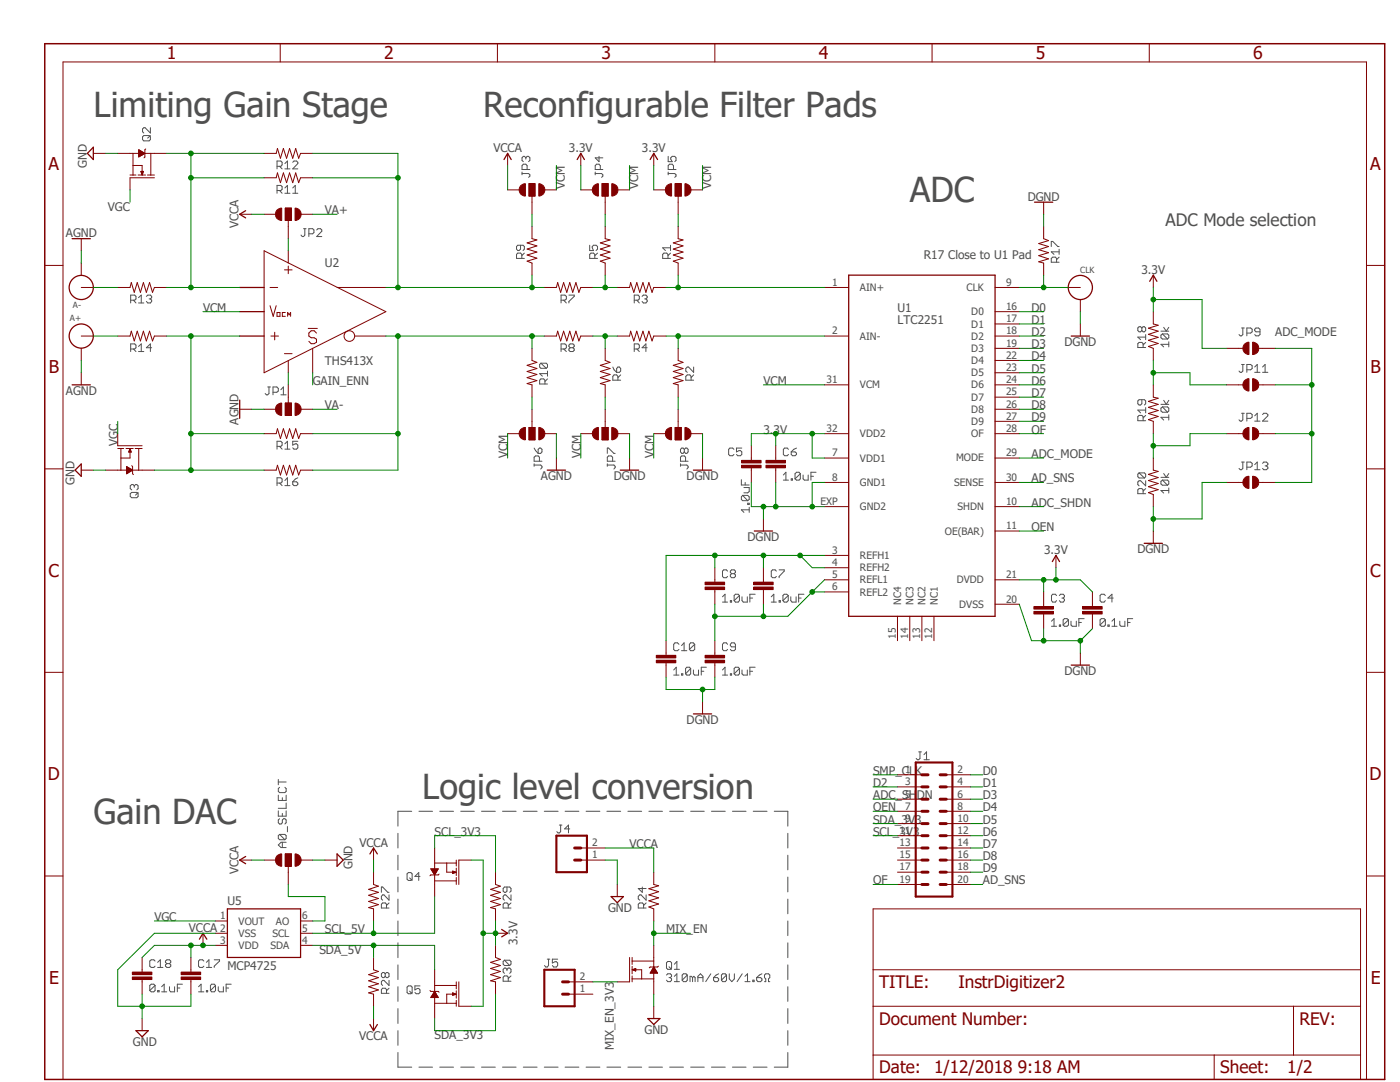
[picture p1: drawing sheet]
<svg xmlns="http://www.w3.org/2000/svg" width="279mm" height="216mm" viewBox="0 0 279 216" stroke-linecap="round" stroke-linejoin="round" font-family="sans-serif">
<defs><g id="words">
<g font-size="6.9" fill="#505050">
<text x="18.7" y="23.3">Limiting Gain Stage</text>
<text x="96.4" y="23.3">Reconfigurable Filter Pads</text>
<text x="181.6" y="40.3">ADC</text>
<text x="84.3" y="159.5">Logic level conversion</text>
<text x="18.7" y="164.3">Gain DAC</text>
</g>
<g font-size="3.5" fill="#800000">
<text x="33.3" y="11.8">1</text>
<text x="76.7" y="11.8">2</text>
<text x="120.1" y="11.8">3</text>
<text x="163.4" y="11.8">4</text>
<text x="206.8" y="11.8">5</text>
<text x="250.1" y="11.8">6</text>
<text x="9.7" y="33.9">A</text>
<text x="273.5" y="33.9">A</text>
<text x="9.7" y="74.5">B</text>
<text x="273.5" y="74.5">B</text>
<text x="9.7" y="115.1">C</text>
<text x="273.5" y="115.1">C</text>
<text x="9.6" y="155.7">D</text>
<text x="273.3" y="155.7">D</text>
<text x="9.8" y="196.3">E</text>
<text x="273.6" y="196.3">E</text>
</g>
<text font-size="3.4" fill="#505050" x="232.6" y="45.2">ADC Mode selection</text>
<g font-size="3.4" fill="#800000">
<text x="175.5" y="197.1">TITLE:</text>
<text x="191.3" y="197.1">InstrDigitizer2</text>
<text x="175.5" y="204.4">Document Number:</text>
<text x="259.3" y="204.4">REV:</text>
<text x="175.5" y="214.2">Date:</text>
<text x="186.4" y="214.2">1/12/2018 9:18 AM</text>
<text x="243.5" y="214.2">Sheet:</text>
<text x="256.9" y="214.2">1/2</text>
</g>
<g font-size="2.4" fill="#505050">
<text x="17.3" y="33.5" transform="rotate(-90 17.3 33.5)">GND</text>
<text x="98.5" y="30.4">VCCA</text>
<text x="113.5" y="30.4">3.3V</text>
<text x="128.1" y="30.4">3.3V</text>
<text x="112.7" y="37.7" transform="rotate(-90 112.7 37.7)">VCM</text>
<text x="127.3" y="37.7" transform="rotate(-90 127.3 37.7)">VCM</text>
<text x="141.9" y="37.7" transform="rotate(-90 141.9 37.7)">VCM</text>
<text x="205.1" y="40.1">DGND</text>
<text x="13.1" y="47.4">AGND</text>
<text x="21.5" y="42">VGC</text>
<text x="47.6" y="45.6" transform="rotate(-90 47.6 45.6)">VCCA</text>
<text x="64.9" y="42.8">VA+</text>
<text x="64.9" y="53.3">U2</text>
<text x="184.4" y="51.7">R17 Close to U1 Pad</text>
<text x="227.8" y="54.7">3.3V</text>
<text x="40.5" y="62.2">VCM</text>
<text x="179.1" y="64.6">LTC2251</text>
<text x="179.1" y="62.2">U1</text>
<text x="205.9" y="62.2">D0</text>
<text x="205.9" y="64.6">D1</text>
<text x="205.9" y="67.1">D2</text>
<text x="205.9" y="69.5">D3</text>
<text x="205.9" y="71.9">D4</text>
<text x="212.4" y="69">DGND</text>
<text x="254.5" y="67.1">ADC_MODE</text>
<text x="62.4" y="76.8">GAIN_ENN</text>
<text x="64.9" y="72.8">THS413X</text>
<text x="152.4" y="76.8">VCM</text>
<text x="205.9" y="74.4">D5</text>
<text x="205.9" y="76.8">D6</text>
<text x="13.1" y="78.7">AGND</text>
<text x="64.9" y="81.7">VA-</text>
<text x="205.9" y="79.2">D7</text>
<text x="205.9" y="81.7">D8</text>
<text x="23.5" y="88.9" transform="rotate(-90 23.5 88.9)">VGC</text>
<text x="47.6" y="84.8" transform="rotate(-90 47.6 84.8)">AGND</text>
<text x="152.4" y="86.5">3.3V</text>
<text x="205.9" y="84.1">D9</text>
<text x="205.9" y="86.5">OF</text>
<text x="101.3" y="91.4" transform="rotate(-90 101.3 91.4)">VCM</text>
<text x="108" y="95.8">AGND</text>
<text x="115.9" y="91.4" transform="rotate(-90 115.9 91.4)">VCM</text>
<text x="122.5" y="95.8">DGND</text>
<text x="130.5" y="91.4" transform="rotate(-90 130.5 91.4)">VCM</text>
<text x="137" y="95.8">DGND</text>
<text x="205.9" y="91.4">ADC_MODE</text>
<text x="14.9" y="96.7" transform="rotate(-90 14.9 96.7)">GND</text>
<text x="205.9" y="96.3">AD_SNS</text>
<text x="205.9" y="101.1">ADC_SHDN</text>
<text x="149.2" y="107.9">DGND</text>
<text x="205.9" y="106">OEN</text>
<text x="208.4" y="110.6">3.3V</text>
<text x="227" y="110.3">DGND</text>
<text x="212.4" y="134.7">DGND</text>
<text x="137" y="144.4">DGND</text>
<text x="174.2" y="154.6">SMP_CLK</text>
<text x="196.1" y="154.6">D0</text>
<text x="174.2" y="159.5">ADC_SHDN</text>
<text x="174.2" y="161.9">OEN</text>
<text x="174.2" y="157">D2</text>
<text x="196.1" y="157">D1</text>
<text x="196.1" y="159.5">D3</text>
<text x="196.1" y="161.9">D4</text>
<text x="86.7" y="166.8">SCL_3V3</text>
<text x="174.2" y="166.8">SCL_3V3</text>
<text x="174.2" y="164.3">SDA_3V3</text>
<text x="196.1" y="164.3">D5</text>
<text x="196.1" y="166.8">D6</text>
<text x="70.3" y="173.4" transform="rotate(-90 70.3 173.4)">GND</text>
<text x="71.7" y="169">VCCA</text>
<text x="125.6" y="169.2">VCCA</text>
<text x="196.1" y="169.2">D7</text>
<text x="196.1" y="171.6">D8</text>
<text x="47.6" y="174.5" transform="rotate(-90 47.6 174.5)">VCCA</text>
<text x="174.2" y="176.5">OF</text>
<text x="196.1" y="176.5">AD_SNS</text>
<text x="196.1" y="174">D9</text>
<text x="30.8" y="183.8">VGC</text>
<text x="37.7" y="186">VCCA</text>
<text x="45.4" y="180.6">U5</text>
<text x="121.4" y="182">GND</text>
<text x="63.8" y="190.3">SDA_5V</text>
<text x="64.9" y="186.2">SCL_5V</text>
<text x="103.3" y="188.6" transform="rotate(-90 103.3 188.6)">3.3V</text>
<text x="132.9" y="186.2">MIX_EN</text>
<text x="45.4" y="193.5">MCP4725</text>
<text x="26.5" y="208.7">GND</text>
<text x="71.7" y="207.6">VCCA</text>
<text x="86.7" y="207.4">SDA_3V3</text>
<text x="122.5" y="209.6" transform="rotate(-90 122.5 209.6)">MIX_EN_3V3</text>
<text x="128.7" y="206.3">GND</text>
</g>
<g font-size="2" fill="#505050">
<text x="166.1" y="57">1</text>
<text x="171.6" y="58.1">AIN+</text>
<text x="192.9" y="58">CLK</text>
<text x="200.8" y="57">9</text>
<text x="193.8" y="62.9">D0</text>
<text x="193.8" y="65.4">D1</text>
<text x="200.8" y="61.9">16</text>
<text x="200.8" y="64.3">17</text>
<text x="166.1" y="66.7">2</text>
<text x="171.6" y="67.8">AIN-</text>
<text x="193.8" y="67.8">D2</text>
<text x="193.8" y="70.2">D3</text>
<text x="200.8" y="66.7">18</text>
<text x="200.8" y="69.2">19</text>
<text x="200.8" y="71.6">22</text>
<text x="165" y="76.5">31</text>
<text x="171.6" y="77.5">VCM</text>
<text x="193.8" y="72.6">D4</text>
<text x="193.8" y="75.1">D5</text>
<text x="193.8" y="77.5">D6</text>
<text x="200.8" y="74">23</text>
<text x="200.8" y="76.5">24</text>
<text x="193.8" y="79.9">D7</text>
<text x="193.8" y="82.4">D8</text>
<text x="200.8" y="78.9">25</text>
<text x="200.8" y="81.3">26</text>
<text x="200.8" y="83.7">27</text>
<text x="165" y="86.2">32</text>
<text x="171.6" y="87.3">VDD2</text>
<text x="193.8" y="84.8">D9</text>
<text x="193.8" y="87.3">OF</text>
<text x="200.8" y="86.2">28</text>
<text x="166.1" y="91.1">7</text>
<text x="166.1" y="95.9">8</text>
<text x="171.6" y="92.1">VDD1</text>
<text x="190.8" y="92.1">MODE</text>
<text x="200.8" y="91.1">29</text>
<text x="200.8" y="95.9">30</text>
<text x="163.7" y="100.8">EXP</text>
<text x="171.6" y="101.9">GND2</text>
<text x="171.6" y="97">GND1</text>
<text x="190.4" y="96.9">SENSE</text>
<text x="191.1" y="101.8">SHDN</text>
<text x="200.8" y="100.8">10</text>
<text x="188.6" y="106.7">OE(BAR)</text>
<text x="200.8" y="105.6">11</text>
<text x="166.1" y="110.5">3</text>
<text x="166.1" y="112.9">4</text>
<text x="171.6" y="111.6">REFH1</text>
<text x="166.1" y="115.4">5</text>
<text x="166.1" y="117.8">6</text>
<text x="171.6" y="114">REFH2</text>
<text x="171.6" y="116.4">REFL1</text>
<text x="171.6" y="118.9">REFL2</text>
<text x="190.9" y="116.4">DVDD</text>
<text x="200.8" y="115.4">21</text>
<text x="179.8" y="120.7" transform="rotate(-90 179.8 120.7)">NC4</text>
<text x="182.3" y="120.7" transform="rotate(-90 182.3 120.7)">NC3</text>
<text x="184.7" y="120.7" transform="rotate(-90 184.7 120.7)">NC2</text>
<text x="187.2" y="120.7" transform="rotate(-90 187.2 120.7)">NC1</text>
<text x="191.4" y="121.3">DVSS</text>
<text x="200.8" y="120.2">20</text>
<text x="178.8" y="127.4" transform="rotate(-90 178.8 127.4)">15</text>
<text x="181.2" y="127.4" transform="rotate(-90 181.2 127.4)">14</text>
<text x="183.6" y="127.4" transform="rotate(-90 183.6 127.4)">13</text>
<text x="186.1" y="127.4" transform="rotate(-90 186.1 127.4)">12</text>
<text x="180.6" y="154.3">1</text>
<text x="191.1" y="154.3">2</text>
<text x="180.6" y="156.7">3</text>
<text x="180.6" y="159.1">5</text>
<text x="180.6" y="161.5">7</text>
<text x="191.1" y="156.7">4</text>
<text x="191.1" y="159.1">6</text>
<text x="191.1" y="161.5">8</text>
<text x="179.5" y="166.4">11</text>
<text x="180.6" y="164">9</text>
<text x="191.1" y="166.4">12</text>
<text x="191.1" y="164">10</text>
<text x="118.2" y="171.3">1</text>
<text x="118.2" y="168.8">2</text>
<text x="179.5" y="168.8">13</text>
<text x="179.5" y="171.3">15</text>
<text x="179.5" y="173.7">17</text>
<text x="191.1" y="168.8">14</text>
<text x="191.1" y="171.3">16</text>
<text x="191.1" y="173.7">18</text>
<text x="179.5" y="176.2">19</text>
<text x="191.1" y="176.2">20</text>
<text x="43.9" y="183.4">1</text>
<text x="43.9" y="185.9">2</text>
<text x="47.6" y="184.5">VOUT</text>
<text x="55.1" y="184.5">AO</text>
<text x="60.3" y="183.4">6</text>
<text x="60.3" y="185.9">5</text>
<text x="43.9" y="188.3">3</text>
<text x="47.6" y="186.9">VSS</text>
<text x="47.6" y="189.4">VDD</text>
<text x="54" y="189.4">SDA</text>
<text x="54.4" y="186.9">SCL</text>
<text x="60.3" y="188.3">4</text>
<text x="115.7" y="195.6">2</text>
<text x="115.7" y="198">1</text>
</g>
<g font-size="1.7" fill="#505050">
<text x="215.6" y="54.4">CLK</text>
<text x="14" y="64.1">A+</text>
<text x="14.6" y="61.5">A-</text>
</g>
</g></defs>
<path d="M8.4 8.4l268.3 207.5M276.7 8.4l-268.3 207.5" fill="none" stroke="#fff" stroke-width=".2"/>
<g fill="none" stroke="#505050" stroke-width=".2">
<path d="M28.4 27.3l.3-.2h1.1l.2 .2v.6l-.2 .2h-1.1l-.3-.2zM30 25.5v1l-1-1h-.3l-.3 .2v.6l.3 .2M30 27.1l-.5 .5M55.3 33.2h.7l.3-.3v-.5l-.3-.3h-.7v1.6M55.3 38h.7l.3-.2v-.5l-.3-.3h-.7v1.6M55.8 38l.5 .6M55.8 33.2l.5 .5M56.9 37.5l.5-.5v1.6M56.9 32.6l.5-.5v1.6M56.9 38.6h1M56.9 33.7h1M58.4 38.6h1"/>
<path d="M58.4 37.5l.5-.5v1.6M58.4 32.4l.3-.3h.5l.2 .3v.2l-1 1.1h1M104.2 34.6h1.3l.2 .3v.2l-.2 .3M104.2 34.3v.6M104.9 31.5l.3-.3h.3l.2 .3v.5l-.2 .3M104.9 31.5l-.2-.3h-.3l-.2 .3v.5l.2 .3M104.9 31.5v.2M105.2 33.8v-.7l-.3-.3h-.5l-.2 .3v.7h1.5M118.8 34.6h1.3l.2 .3v.2l-.2 .3M118.8 34.3v.6M119.5 31.2v1.1l-.7-.8h1.5M119.8 33.8v-.7l-.3-.3h-.5l-.2 .3v.7h1.5"/>
<path d="M133.3 34.6h1.4l.2 .3v.2l-.2 .3M133.3 31.2v1.1h.9l-.3-.6v-.2l.3-.3h.5l.2 .3v.5l-.2 .3M133.3 34.3v.6M134.4 33.8v-.7l-.2-.3h-.6l-.3 .3v.7h1.6M26.1 59.9h.8l.2-.3v-.5l-.2-.2h-.8v1.6M26.6 59.9l.5 .6M27.6 59.4l.6-.5v1.6M29.2 59.1l.3-.2h.5l.3 .2v.3l-.3 .2M29.8 59.6h.2M30 59.6l.3 .3v.3l-.3 .3h-.5l-.3-.3M60.6 45.6h.5M60.8 45.6v1.3l-.2 .3h-.3l-.2-.3"/>
<path d="M61.6 46.7h.8l.3-.3v-.5l-.3-.3h-.8v1.6M63.2 45.9l.3-.3h.5l.2 .3v.2l-1 1.1h1M103.9 48.9v.8l-.3 .3h-.3l-.2-.3v-.5l.2-.3h1.1l.2 .3v.5l-.2 .3M104.1 51.6v-.8l-.2-.3h-.6l-.2 .3v.8h1.5M104.6 50.5l-.5 .5M112 59.9h.7l.3-.3v-.5l-.3-.2h-.7v1.6M112.5 59.9l.5 .6M113.5 58.9h1.1v.2l-1.1 1.1v.3M117.7 48.9v1.1h.7l-.2-.6v-.2l.2-.3h.6l.3 .3v.5l-.3 .3M118.7 51.6v-.8l-.3-.3h-.5l-.2 .3v.8h1.6M119.3 50.5l-.6 .5M126.6 59.9h.7l.3-.3v-.5l-.3-.2h-.7v1.6"/>
<path d="M127.1 59.9l.5 .6M128.1 59.1l.3-.2h.5l.3 .2v.3l-.3 .2M128.7 59.6h.2M128.9 59.6l.3 .3v.3l-.3 .3h-.5l-.3-.3M133.3 51.6v-.8l-.2-.3h-.6l-.3 .3v.8h1.6M133.8 50.5l-.5 .5M133.8 49.4h-1.6l.6 .6M133.8 48.9v1.1M209.8 49.2v-1h.3l1 1h.3M210.9 52.3v-.7l-.3-.3h-.5l-.3 .3v.7h1.6M211.4 51.3l-.5 .5M211.4 50.2h-1.6l.6 .6"/>
<path d="M211.4 49.7v1.1M26.1 69.6h.8l.2-.2v-.5l-.2-.3h-.8v1.5M26.6 69.6l.5 .5M27.6 60.5h1.1M27.6 70.1h1.1M27.6 69.1l.6-.5v1.5M30.3 69.4h-1.1l.8-.8v1.5M53.4 77.2h.6M53.7 77.2v1.3l-.3 .3h-.2l-.3-.3M54.5 78.3h.7l.3-.3v-.5l-.3-.3h-.7v1.6M56 78.8h1.1M56 77.8l.6-.6v1.6"/>
<path d="M107.9 72.5l-.2 .2v.5l.2 .3h1.1M107.9 72.5h1.1l.3 .2v.5l-.3 .3M107.9 72.5l1.1 1M108.8 76.6v-.7l-.3-.3h-.6l-.2 .3v.7h1.6M109.3 75.6l-.5 .5M109.3 74.5h-1.6l.5 .6M109.3 74v1.1M112 69.6h.7l.3-.2v-.5l-.3-.3h-.7v1.5M112.5 69.6l.5 .5M113.8 69.4l-.3-.3v-.2l.3-.3h.5l.3 .3v.2l-.3 .3M113.8 69.4h.5M113.8 69.4l-.3 .2v.3l.3 .2h.5l.3-.2v-.3l-.3-.2"/>
<path d="M122.3 73.2l.3 .6 .5 .5M123.3 75.9v-.8l-.2-.3h-.5l-.3 .3v.8h1.6M123.3 73.2h.3l.3 .3v.5l-.3 .3h-.5v-.8zM123.9 74.8l-.6 .6M126.6 69.6h.7l.3-.2v-.5l-.3-.3h-.7v1.5M127.1 69.6l.5 .5M129.2 69.4h-1.1l.8-.8v1.5M137.9 75.9v-.8l-.2-.3h-.5l-.3 .3v.8h1.5M138.4 73.2v1.1l-1-1.1h-.2l-.3 .3v.5l.3 .3M138.4 74.8l-.5 .6M227.9 65.4l-.3-.2h-.3l-.2 .2v.6l.2 .2h.3l.3-.2M227.9 79.8v.8l-.3 .2h-.3l-.2-.2v-.6l.2-.2h1.1l.2 .2v.6l-.2 .2"/>
<path d="M227.9 65.4l.2-.2h.3l.2 .2v.6l-.2 .2h-.3l-.2-.2M227.9 65.4v.6M228.1 69.3v-.7l-.2-.3h-.6l-.2 .3v.7h1.5M228.6 68.3l-.5 .5M228.6 67.3h-1.5l.5 .5M228.6 66.8v1M231.7 66.1h1.6M232 66.6h1l.3 .3v.5l-.3 .2M232 66.6l-.3 .3v.5l.3 .2h1M232 66.6l1 1M232.2 65.3l.5 .8 .6-.8M232.2 79.9l.5 .8 .6-.8"/>
<path d="M233.3 68.7h-1.6l.5 .5M233.3 68.2v1M247.8 65.4h.5M247.8 72.7h.5M248 72.7v1.3l-.2 .3h-.3l-.2-.3M248 65.4v1.4l-.2 .2h-.3l-.2-.2M248.8 66.5h.8l.3-.3v-.5l-.3-.3h-.8v1.6M248.8 73.8h.8l.3-.3v-.5l-.3-.3h-.8v1.6M250.4 74.3h1.1M250.4 73.2l.5-.5v1.6M251.5 66.2h-.8l-.3-.2v-.3l.3-.3h.5l.3 .3v1.1l-.3 .2h-.5l-.3-.2M252 74.3h1"/>
<path d="M252 73.2l.5-.5v1.6M26 98.5l.3-.2h1l.3 .2v.6l-.3 .2h-1l-.3-.2zM26.8 96.9l-.3-.2h-.2l-.3 .2v.6l.3 .2M26.8 96.9l.3-.2h.2l.3 .2v.6l-.3 .2M26.8 96.9v.3M27.6 98.3l-.5 .5M55.3 89.1h.7l.3-.3v-.5l-.3-.2h-.7v1.5M55.3 96.4h.7l.3-.3v-.5l-.3-.3h-.7v1.6M55.8 89.1l.5 .5M55.8 96.4l.5 .5M56.9 88.6l.5-.5v1.5M56.9 95.9l.5-.6v1.6"/>
<path d="M56.9 89.6h1M56.9 96.9h1M58.4 96.1h.8l.2 .3v.2l-.2 .3h-.5l-.3-.3zM59.4 88.1h-1v.7l.8-.2 .2 .2v.6l-.2 .2h-.5l-.3-.2M59.4 95.3l-.5 .3-.5 .5M106.6 92.8h1.3l.3 .2v.3l-.3 .3M106.6 92.5v.5M106.6 89.4l.8 1.1M107.4 89.7l.3-.3h.2l.3 .3v.5l-.3 .3h-.5zM107.7 92v-.8l-.3-.2h-.5l-.3 .2v.8h1.6M121.2 92.8h1.3l.3 .2v.3l-.3 .3M121.2 90.5v-1.1h.3l1 1.1h.3"/>
<path d="M121.2 92.5v.5M122.3 92v-.8l-.3-.2h-.5l-.3 .2v.8h1.6M135.8 92.8h1.3l.2 .2v.3l-.2 .3M135.8 92.5v.5M136.6 89.7l-.3-.3h-.2l-.3 .3v.5l.3 .3h.2l.3-.3M136.6 89.7l.2-.3h.3l.2 .3v.5l-.2 .3h-.3l-.2-.3M136.6 89.7v.5M136.8 92v-.8l-.2-.2h-.5l-.3 .2v.8h1.5M146.5 89.7l-.3-.3h-.5l-.3 .3v1l.3 .2h.5l.3-.2M148 95.7v1.1h1.5M148 89.4h-1v.8l.8-.3 .2 .3v.5l-.2 .2h-.6l-.2-.2M148.2 98.8h1l.3 .3v.6l-.3 .2"/>
<path d="M148.2 98.8l-.2 .3v.6l.2 .2h1M148.2 98.8l1 1.1M148.5 97.3h1v.8l-.3 .2h-.7M148.7 96.3v.5M156.3 95.8h1.1M156.3 94.8l.5-.6v1.6M157.4 89.7l-.3-.3h-.5l-.3 .3v1l.3 .2h.5l.3-.2M157.9 95.5h.3v.3h-.3zM157.9 90.2h.8l.3 .2v.3l-.3 .2h-.5l-.3-.2zM159 89.4l-.6 .3-.5 .5M159.7 94.5v1l-.2 .3h-.5l-.3-.3M159.7 94.5l-.2-.3h-.5l-.3 .3v1"/>
<path d="M159.7 94.5l-1 1M160.3 94.8v.7l.2 .3h.8v-1M161.8 95h.5M162.9 94.2h-1.1v1.6M227.3 94.4l-.2 .2v.5l.2 .3h1.1M227.3 94.4h1.1l.2 .2v.5l-.2 .3M227.3 94.4l1.1 1M228.1 83.9v-.8l-.2-.2h-.6l-.2 .2v.8h1.5M228.1 98.5v-.8l-.2-.2h-.6l-.2 .2v.8h1.5M228.6 95.9v1l-1-1h-.3l-.2 .3v.5l.2 .2M228.6 81.3v1.1M228.6 82.9l-.5 .5"/>
<path d="M228.6 81.8h-1.5l.5 .6M228.6 97.5l-.5 .5M231.7 80.7h1.6M231.7 95.2h1.6M232 81.2h1l.3 .2v.6l-.3 .3M232 95.8h1l.3 .3v.5l-.3 .2M232 81.2l-.3 .2v.6l.3 .3h1M232 95.8l-.3 .3v.5l.3 .2h1M232 81.2l1 1.1M232 95.8l1 1M232.2 94.5l.5 .7 .6-.7M233.3 82.8v1"/>
<path d="M233.3 97.4v1M233.3 83.3h-1.6l.5 .5M233.3 97.9h-1.6l.5 .5M247.8 82.5h.5M247.8 92.2h.5M248 82.5v1.3l-.2 .2h-.3l-.2-.2M248 92.2v1.3l-.2 .2h-.3l-.2-.2M248.8 83.5h.8l.3-.3v-.5l-.3-.2h-.8v1.5M248.8 93.2h.8l.3-.2v-.5l-.3-.3h-.8v1.5M250.4 83l.5-.5v1.5M250.4 92.7l.5-.5v1.5M250.4 84h1.1"/>
<path d="M250.4 93.7h1.1M252 82.7l.2-.2h.5l.3 .2v.3l-1 1h1M252 92.5l.2-.3h.5l.3 .3v.2l-.3 .3M252.5 93h.2M252.7 93l.3 .2v.3l-.3 .2h-.5l-.2-.2M144.2 119.1l.5-.5v1.5M145.2 114l-.3-.3h-.5l-.2 .3v1l.2 .3h.5l.3-.3M145.8 119.8h.2v.3h-.2zM146 114.5l-.2-.3v-.2l.2-.3h.5l.3 .3v.2l-.3 .3M146 114.5l-.2 .2v.3l.2 .3h.5l.3-.3v-.3l-.3-.2M146 114.5h.5M147.6 118.8v1l-.3 .3h-.5l-.3-.3"/>
<path d="M147.6 118.8l-.3-.2h-.5l-.3 .2v1M147.6 118.8l-1.1 1M148.1 119.1v.7l.2 .3h.8v-1M149.2 100.4h.3v.3h-.3zM149.5 101.7h-1.5l.5 .5M149.5 101.2v1M149.6 119.3h.6M150.7 118.6h-1.1v1.5M153.9 119.1l.5-.5v1.5M154.9 114l-.2-.3h-.5l-.3 .3v1l.3 .3h.5l.2-.3M155.5 119.8h.2v.3h-.2zM155.5 113.7h1v.3l-1 1v.3"/>
<path d="M157.3 118.8v1l-.3 .3h-.5l-.2-.3M157.3 118.8l-.3-.2h-.5l-.2 .2v1M157.3 118.8l-1 1M157.8 119.1v.7l.3 .3h.8v-1M159.4 119.3h.5M160.4 118.6h-1v1.5M210.9 118.8l-.3-.2h-.5l-.3 .2v1l.3 .3h.5l.3-.3M211.4 118.8l.3-.2h.5l.2 .2v.3l-.2 .2M211.9 119.3h.3M212.2 119.3l.2 .3v.2l-.2 .3h-.5l-.3-.3M220.6 118.8l-.3-.2h-.5l-.3 .2v1l.3 .3h.5l.3-.3M222.2 119.3h-1.1l.8-.7v1.5"/>
<path d="M134.5 134.7h1M134.5 133.7l.5-.6v1.6M135.5 128.6l-.3-.3h-.5l-.2 .3v1l.2 .2h.5l.3-.2M136 134.5h.3v.2h-.3zM136 129.8h1.1M136 128.8l.5-.5v1.5M137.8 133.4v1.1l-.2 .2h-.5l-.3-.2M137.8 133.4l-.2-.3h-.5l-.3 .3v1.1M137.8 133.4l-1 1.1M138.4 133.7v.8l.2 .2h.8v-1M138.6 128.6l-.3-.3h-.5l-.2 .3v1M138.6 128.6v1l-.3 .2h-.5l-.2-.2"/>
<path d="M138.6 128.6l-1 1M140 133.9h.5M141 133.1h-1v1.6M144.2 120.1h1M144.2 133.7l.5-.6v1.6M144.2 134.7h1M145.2 128.6l-.3-.3h-.5l-.2 .3v1l.2 .2h.5l.3-.2M145.8 134.5h.2v.2h-.2zM146.8 129.1h-.8l-.2-.3v-.2l.2-.3h.5l.3 .3v1l-.3 .2h-.5l-.2-.2M147.6 133.4l-.3-.3h-.5l-.3 .3v1.1M147.6 133.4v1.1l-.3 .2h-.5l-.3-.2M147.6 133.4l-1.1 1.1"/>
<path d="M148.1 133.7v.8l.2 .2h.8v-1M149.6 133.9h.6M150.7 133.1h-1.1v1.6M153.9 120.1h1M209.8 124l.6-.6v1.6M209.8 125h1.1M211.4 124.7h.3v.3h-.3zM213.2 123.7v1l-.3 .3h-.5l-.2-.3M213.2 123.7l-.3-.3h-.5l-.2 .3v1M213.2 123.7l-1 1M213.7 124v.7l.3 .3h.8v-1M215.3 124.2h.5"/>
<path d="M216.4 123.4h-1.1v1.6M220.6 123.7v1l-.3 .3h-.5l-.3-.3M220.6 123.7l-.3-.3h-.5l-.3 .3v1M220.6 123.7l-1.1 1M221.1 124.7h.3v.3h-.3zM221.9 125h1M221.9 124l.5-.6v1.6M223.5 124v.7l.2 .3h.8v-1M225 124.2h.6M226.1 123.4h-1.1v1.6M55.5 155.5v1.1M55.5 158.7v1h1.6v-1"/>
<path d="M55.5 156h1.6M55.8 157.1l-.3 .3v.5l.3 .3h1.1l.2-.3v-.5l-.2-.3M56.3 159.2v.5M183.3 150h.6M183.6 150v1.3l-.3 .3h-.2l-.3-.3M184.4 151.6h1.1M184.4 150.6l.5-.6v1.6M55.5 161.8v1.1h1.6v-1.1M55.8 163.4l-.3 .2v.6l.3 .2h.3l.2-.2v-.6l.3-.2h.3l.2 .2v.6l-.2 .2M55.8 166.5l-.3 .3v.5l.3 .3h1.1M55.8 166.5h1.1l.2 .3v.5l-.2 .3M55.8 166.5l1.1 1.1"/>
<path d="M56.3 162.3v.6M56.3 168.1v1M57.1 168.1h-1l-.6 .5 .6 .5h1M57.1 160.2v1.1h-1.6M57.4 164.9v1.1M76.1 178.1v-1.1h.3l1 1.1h.2M77.6 178.6v1l-1-1h-.2l-.3 .3v.5l.3 .2M79.4 166.3v2.9M79.4 170.6v3M79.4 175v3M79.4 179.4v2.9M81.2 174.4l.3-.3h.5l.3 .3v1l-.3 .3h-.5l-.3-.3z"/>
<path d="M81.7 175.2l.6 .5M82.2 161.9h-2.8v2.9M83.6 161.9h2.7M83.8 174.9h-1l.8-.8v1.6M87.8 161.9h2.7M91.9 161.9h2.8M96.1 161.9h2.7M100.3 161.9h2.7M101.2 177v.8l-.3 .3h-.2l-.3-.3v-.5l.3-.3h1l.3 .3v.5l-.3 .3M102 178.6v1l-1.1-1h-.2l-.3 .3v.5l.3 .2M104.4 161.9h2.8M108.6 161.9h2.8"/>
<path d="M111.6 164.6h.5M111.9 164.6v1.3l-.3 .3h-.2l-.3-.3M112.8 161.9h2.7M113.7 165.4h-1l.8-.8v1.6M117 161.9h2.7M121.1 161.9h2.8M125.3 161.9h2.8M128.2 177v1.1l-.8-.8h1.5M128.9 178.6v1l-1-1h-.2l-.3 .3v.5l.3 .2M129.5 161.9h2.7M133.6 161.9h2.8M137.8 161.9h2.7"/>
<path d="M142 161.9h2.7M146.2 161.9h2.7M150.3 161.9h2.8M154.5 161.9h2.7v2.9M157.2 166.3v2.9M157.2 170.6v3M157.2 175v3M157.2 179.4v2.9M30.9 196.6v1.1l-.2 .2h-.5l-.3-.2M30.9 196.6l-.2-.2h-.5l-.3 .2v1.1M30.9 191.8l-.2-.3h-.5l-.3 .3v1l.3 .2h.5l.2-.2M30.9 196.6l-1 1.1"/>
<path d="M31.5 197.7h.2v.2h-.2zM31.5 193h1M31.5 192l.5-.5v1.5M32.3 197.9h1M32.3 196.9l.5-.5v1.5M33.3 192.3l-.3-.3v-.2l.3-.3h.5l.3 .3v.2l-.3 .3M33.3 192.3l-.3 .2v.3l.3 .2h.5l.3-.2v-.3l-.3-.2M33.3 192.3h.5M33.8 196.9v.8l.3 .2h.7v-1M35.4 197.1h.5M36.4 196.4h-1v1.5M39.6 196.9l.5-.5v1.5"/>
<path d="M39.6 197.9h1.1M40.7 191.8l-.3-.3h-.5l-.3 .3v1l.3 .2h.5l.3-.2M41.2 197.7h.2v.2h-.2zM41.2 193h1M41.2 192l.5-.5v1.5M42.8 191.5h1v.3l-1 1v.2M43 196.6v1.1l-.2 .2h-.6l-.2-.2M43 196.6l-.2-.2h-.6l-.2 .2v1.1M43 196.6l-1 1.1M43.6 196.9v.8l.2 .2h.8v-1M45.1 197.1h.5M46.1 196.4h-1v1.5"/>
<path d="M76.9 194.3l-.3-.2h-.2l-.3 .2v.5l.3 .3h.2l.3-.3M76.9 194.3l.2-.2h.3l.2 .2v.5l-.2 .3h-.3l-.2-.3M76.9 194.3v.5M77.1 181.2v-.8l-.2-.2h-.5l-.3 .2v.8h1.5M77.1 198.2v-.8l-.2-.2h-.5l-.3 .2v.8h1.5M77.6 195.6v1l-1-1h-.2l-.3 .3v.5l.3 .2M77.6 180.2l-.5 .5M77.6 197.2l-.5 .5M79.4 183.8v2.9M79.4 188.1v3M79.4 192.5v3M79.4 196.9v2.9"/>
<path d="M81.2 197l.3-.3h.5l.3 .3v1l-.3 .3h-.5l-.3-.3zM81.7 197.8l.6 .5M83.8 196.7h-1v.8l.5-.3h.3l.2 .3v.5l-.2 .3h-.5l-.3-.3M100.7 191.6l-.3 .3v.5l.3 .3h1M100.7 191.6h1l.3 .3v.5l-.3 .3M100.7 191.6l1 1.1M101.2 193.4l-.3-.2h-.2l-.3 .2v.5l.3 .3M101.2 193.4l.2-.2h.3l.3 .2v.5l-.3 .3M101.2 193.4v.3M101.4 181.2v-.8l-.2-.2h-.5l-.3 .2v.8h1.6M101.4 195.8v-.8l-.2-.3h-.5l-.3 .3v.8h1.6M102 180.2l-.6 .5"/>
<path d="M102 194.7l-.6 .5M109.2 191.4h.5M109.5 191.4v1.3l-.3 .3h-.3l-.2-.3M111.3 191.4h-1.1v.8l.8-.3 .3 .3v.5l-.3 .3h-.5l-.3-.3M128.4 181.2v-.8l-.2-.2h-.5l-.3 .2v.8h1.5M128.9 180.2l-.5 .5M133 194.6l.3-.3h.5l.2 .3v.2l-.2 .3M133.3 191.9h.5l.2 .2v1.1l-.2 .2h-.5l-.3-.2v-1.1zM133.5 195.1h.3M133.5 192.9l.5 .5M133.8 195.1l.2 .2v.3l-.2 .3h-.5l-.3-.3M134.6 195.9h1"/>
<path d="M134.6 194.8l.5-.5v1.6M134.6 192.4l.5-.5v1.5M134.6 193.4h1M137.2 194.6l-.3-.3h-.5l-.3 .3v1M137.2 194.6v1l-.3 .3h-.5l-.3-.3M137.2 194.6l-1.1 1M138.2 195.1l-.2-.3h-.3v1.1M138.2 195.1v.8M138.2 195.1l.3-.3 .2 .3v.8M139.3 195.1h1M139.3 195.9v-1.1l.5-.5 .5 .5v1.1M141.9 194.3l-1.1 1.6"/>
<path d="M142.4 195.1h.8l.2 .2v.3l-.2 .3h-.5l-.3-.3zM143.4 194.3l-.5 .3-.5 .5M145 194.6l-.3-.3h-.5l-.2 .3v1M145 194.6v1l-.3 .3h-.5l-.2-.3M145 194.6l-1 1M145.5 194.3v1l.5 .6 .6-.6v-1M148.1 194.3l-1 1.6M148.7 195.9h1M148.7 194.8l.5-.5v1.6M150.2 195.6h.3v.3h-.3zM151 195.1h.8l.3 .2v.3l-.3 .3h-.5l-.3-.3zM152.1 194.3l-1.1 .8"/>
<path d="M152.6 195.9h.2v-.6l-.2-.2v-.5l.2-.3h.6l.2 .3v.5l-.2 .2v.6h.2M157.2 183.8v2.9M157.2 188.1v3M157.2 192.5v3M157.2 196.9v2.9M79.4 201.3v2.9M79.4 205.7v2.9M79.4 210v2.9h2.8M83.6 212.9h2.7M87.8 212.9h2.7M91.9 212.9h2.8M96.1 212.9h2.7"/>
<path d="M100.3 212.9h2.7M104.4 212.9h2.8M108.6 212.9h2.8M112.8 212.9h2.7M117 212.9h2.7M121.1 212.9h2.8M125.3 212.9h2.8M129.5 212.9h2.7M133.6 212.9h2.8M137.8 212.9h2.7M142 212.9h2.7M146.2 212.9h2.7"/>
<path d="M150.3 212.9h2.8M157.2 210v2.9h-2.7M157.2 201.3v2.9M157.2 205.7v2.9"/>
</g>
<path d="M47.8 57.4h4.9M169.4 54.9h29.2v68.1h-29.2zM47.8 62.2h4.9M47.8 67.1h4.9" fill="none" stroke="#800000" stroke-width=".25"/>
<g fill="none" stroke="#800000" stroke-width=".2">
<path d="M52.7 50l24.3 12.2-24.3 12.2zM53.9 57.4h1.5M56.8 53.8h1.5M57.5 50v2.5M57.5 53.1v1.5M67.3 57.4h9.7M164.5 57.4h4.9M198.6 57.4h4.8M53.9 61l.6 2.1 .6-2.1M54.1 67.1h1.5M54.8 66.3v1.5M55.3 62.4h.6v.7h-.6z"/>
<path d="M56.8 70.6h1.5M56.9 62.4h-.6v.7h.6M57.4 63.1v-.7l.3 .4 .3-.4v.7M57.5 71.9v2.5M61.5 65.5h1.8M62.4 69.5v4.9M63.2 66.5l-.5-.5h-.6l-.5 .5v.6l.5 .3h.6l.5 .3v.6l-.5 .3h-.6l-.5-.5M70.8 67.1h6.2M164.5 67.1h4.9M164.5 76.8h4.9M198.6 67.1h4.8M198.6 62.2h4.8"/>
<path d="M198.6 64.6h4.8M198.6 69.5h4.8M198.6 71.9h4.8M198.6 74.4h4.8M198.6 76.8h4.8M198.6 79.2h4.8M164.5 91.4h4.9M164.5 86.5h4.9M164.5 96.3h4.9M198.6 91.4h4.8M198.6 81.7h4.8M198.6 84.1h4.8"/>
<path d="M198.6 86.5h4.8M198.6 96.3h4.8M164.5 110.8h4.9M164.5 113.3h4.9M164.5 115.7h4.9M164.5 118.1h4.9M164.5 101.1h4.9M198.6 115.7h4.8M198.6 101.1h4.8M198.6 106h4.8M179.1 123v4.8M181.6 123v4.8"/>
<path d="M184 123v4.8M186.4 123v4.8M198.6 120.6h4.8"/>
<circle cx="69.7" cy="67.1" r="1.06"/>
</g>
<path d="M55.2 80.9l1-.5v2.5a1.23 1.23 0 0 1-1.1-.7 1.23 1.23 0 0 1 .1-1.3z" fill-rule="evenodd" fill="#800000"/>
<path d="M55.2 80.9l1-.5v2.5a1.23 1.23 0 0 1-1.1-.7 1.23 1.23 0 0 1 .1-1.3z" fill="none" stroke="#800000" stroke-width=".2"/>
<path d="M58.9 80.4a1.23 1.23 0 0 1 1.2 1.3 1.23 1.23 0 0 1-1.2 1.2z" fill-rule="evenodd" fill="#800000"/>
<path d="M57.5 79.2v1.2M56.9 80.4h1.3v2.5h-1.3zM58.9 80.4a1.23 1.23 0 0 1 1.2 1.3 1.23 1.23 0 0 1-1.2 1.2z" fill="none" stroke="#800000" stroke-width=".2"/>
<path d="M56.9 80.4h1.2v2.5h-1.2z" fill-rule="evenodd" fill="#800000"/>
<path d="M47.8 42.8h2.4M57.5 76.8v2.4M47.8 81.7h2.4M52.7 81.7h2.4M56.9 80.4h1.2v2.5h-1.2zM60 81.7h2.4" fill="none" stroke="#800000" stroke-width=".2"/>
<path d="M49 42l-1.2 .8 1.2 .7M47.8 79.8v3.7" fill="none" stroke="#800000" stroke-width=".25"/>
<path d="M58.9 41.5a1.23 1.23 0 0 1 1.2 1.3 1.23 1.23 0 0 1-1.2 1.2z" fill-rule="evenodd" fill="#800000"/>
<path d="M58.9 41.5a1.23 1.23 0 0 1 1.2 1.3 1.23 1.23 0 0 1-1.2 1.2z" fill="none" stroke="#800000" stroke-width=".2"/>
<path d="M55.2 42l1-.5v2.5a1.23 1.23 0 0 1-1.1-.7 1.23 1.23 0 0 1 .1-1.3z" fill-rule="evenodd" fill="#800000"/>
<path d="M55.2 42l1-.5v2.5a1.23 1.23 0 0 1-1.1-.7 1.23 1.23 0 0 1 .1-1.3zM56.9 41.5h1.3v2.5h-1.3zM57.5 44v1.2" fill="none" stroke="#800000" stroke-width=".2"/>
<path d="M56.9 41.5h1.2v2.5h-1.2z" fill-rule="evenodd" fill="#800000"/>
<g fill="none" stroke="#800000" stroke-width=".2">
<path d="M52.7 42.8h2.4M56.9 41.5h1.2v2.5h-1.2zM57.5 45.2v2.4M60 42.8h2.4M106.2 45.2v2.4l.9 .3-1.9 .6 1.9 .6-1.9 .6 1.9 .6-1.9 .6 1.9 .6-1.9 .6 1 .4v2.4M108.6 57.4h2.4l.3-1 .6 1.9 .6-1.9 .6 1.9 .6-1.9 .6 1.9 .6-1.9 .6 1.9 .4-.9h2.4M120.8 45.2v2.4l1 .3-2 .6 2 .6-2 .6 2 .6-2 .6 2 .6-2 .6 1 .4v2.4M123.2 57.4h2.4l.3-1 .6 1.9 .6-1.9 .6 1.9 .6-1.9 .6 1.9 .6-1.9 .6 1.9 .4-.9h2.4M135.3 45.2v2.4l1 .3-1.9 .6 1.9 .6-1.9 .6 1.9 .6-1.9 .6 1.9 .6-1.9 .6 .9 .4v2.4M106.2 69.5v2.4l.9 .4-1.9 .6 1.9 .6-1.9 .6 1.9 .6-1.9 .7 1.9 .5-1.9 .6 1 .3v2.4M108.6 67.1h2.4l.3-1 .6 1.9 .6-1.9 .6 1.9 .6-1.9 .6 1.9 .6-1.9 .6 1.9 .4-.9h2.4M120.8 69.5v2.4l1 .4-2 .6 2 .6-2 .6 2 .6-2 .7 2 .5-2 .6 1 .3v2.4"/>
<path d="M123.2 67.1h2.4l.3-1 .6 1.9 .6-1.9 .6 1.9 .6-1.9 .6 1.9 .6-1.9 .6 1.9 .4-.9h2.4M135.3 69.5v2.4l1 .4-1.9 .6 1.9 .6-1.9 .6 1.9 .6-1.9 .7 1.9 .5-1.9 .6 .9 .3v2.4"/>
</g>
<path d="M107.5 36.7a1.23 1.23 0 0 1 1.3 1.2 1.23 1.23 0 0 1-1.3 1.2z" fill-rule="evenodd" fill="#800000"/>
<path d="M107.5 36.7a1.23 1.23 0 0 1 1.3 1.2 1.23 1.23 0 0 1-1.3 1.2z" fill="none" stroke="#800000" stroke-width=".2"/>
<path d="M103.9 37.1l.7-.4h.3v2.4a1.23 1.23 0 0 1-1.2-.7 1.23 1.23 0 0 1 .2-1.3z" fill-rule="evenodd" fill="#800000"/>
<path d="M103.9 37.1l.7-.4h.3v2.4a1.23 1.23 0 0 1-1.2-.7 1.23 1.23 0 0 1 .2-1.3zM105.6 36.7h1.2v2.4h-1.2zM106.2 39.1v1.2" fill="none" stroke="#800000" stroke-width=".2"/>
<path d="M105.6 36.7h1.2v2.4h-1.2z" fill-rule="evenodd" fill="#800000"/>
<path d="M101.3 37.9h2.5M105.6 36.7h1.2v2.4h-1.2zM108.6 37.9h2.4M106.2 40.3v2.5" fill="none" stroke="#800000" stroke-width=".2"/>
<path d="M122.1 36.7a1.23 1.23 0 0 1 1.2 1.2 1.23 1.23 0 0 1-1.2 1.2z" fill-rule="evenodd" fill="#800000"/>
<path d="M122.1 36.7a1.23 1.23 0 0 1 1.2 1.2 1.23 1.23 0 0 1-1.2 1.2z" fill="none" stroke="#800000" stroke-width=".2"/>
<path d="M118.5 37.1l.9-.4v2.4a1.23 1.23 0 0 1-1.1-.7 1.23 1.23 0 0 1 .2-1.3z" fill-rule="evenodd" fill="#800000"/>
<path d="M118.5 37.1l.9-.4v2.4a1.23 1.23 0 0 1-1.1-.7 1.23 1.23 0 0 1 .2-1.3zM120.1 36.7h1.3v2.4h-1.3zM120.8 39.1v1.2" fill="none" stroke="#800000" stroke-width=".2"/>
<path d="M120.2 36.7h1.2v2.4h-1.2z" fill-rule="evenodd" fill="#800000"/>
<path d="M115.9 37.9h2.4M120.2 36.7h1.2v2.4h-1.2zM123.2 37.9h2.4M120.8 40.3v2.5" fill="none" stroke="#800000" stroke-width=".2"/>
<path d="M136.7 36.7a1.23 1.23 0 0 1 1.2 1.2 1.23 1.23 0 0 1-1.2 1.2z" fill-rule="evenodd" fill="#800000"/>
<path d="M136.7 36.7a1.23 1.23 0 0 1 1.2 1.2 1.23 1.23 0 0 1-1.2 1.2z" fill="none" stroke="#800000" stroke-width=".2"/>
<path d="M133.1 37.1l.9-.4v2.4a1.23 1.23 0 0 1-1.1-.7 1.23 1.23 0 0 1 .2-1.3z" fill-rule="evenodd" fill="#800000"/>
<path d="M133.1 37.1l.9-.4v2.4a1.23 1.23 0 0 1-1.1-.7 1.23 1.23 0 0 1 .2-1.3zM134.7 36.7h1.3v2.4h-1.3zM135.3 39.1v1.2" fill="none" stroke="#800000" stroke-width=".2"/>
<path d="M134.7 36.7h1.2v2.4h-1.2z" fill-rule="evenodd" fill="#800000"/>
<path d="M130.5 37.9h2.4M134.7 36.7h1.2v2.4h-1.2zM137.8 37.9h2.4M135.3 40.3v2.5" fill="none" stroke="#800000" stroke-width=".2"/>
<path d="M103.9 85.7l.7-.4h.3v2.5a1.23 1.23 0 0 1-1.2-.7 1.23 1.23 0 0 1 .2-1.4z" fill-rule="evenodd" fill="#800000"/>
<path d="M103.9 85.7l.7-.4h.3v2.5a1.23 1.23 0 0 1-1.2-.7 1.23 1.23 0 0 1 .2-1.4z" fill="none" stroke="#800000" stroke-width=".2"/>
<path d="M107.5 85.3a1.23 1.23 0 0 1 1.3 1.2 1.23 1.23 0 0 1-1.3 1.3z" fill-rule="evenodd" fill="#800000"/>
<path d="M105.6 85.3h1.2v2.5h-1.2zM106.2 84.1v1.2M107.5 85.3a1.23 1.23 0 0 1 1.3 1.2 1.23 1.23 0 0 1-1.3 1.3z" fill="none" stroke="#800000" stroke-width=".2"/>
<path d="M105.6 85.3h1.2v2.5h-1.2z" fill-rule="evenodd" fill="#800000"/>
<path d="M101.3 86.5h2.5M105.6 85.3h1.2v2.5h-1.2zM106.2 81.7v2.4M108.6 86.5h2.4" fill="none" stroke="#800000" stroke-width=".2"/>
<path d="M118.5 85.7l.9-.4v2.5a1.23 1.23 0 0 1-1.1-.8 1.23 1.23 0 0 1 .2-1.3z" fill-rule="evenodd" fill="#800000"/>
<path d="M118.5 85.7l.9-.4v2.5a1.23 1.23 0 0 1-1.1-.8 1.23 1.23 0 0 1 .2-1.3z" fill="none" stroke="#800000" stroke-width=".2"/>
<path d="M122.1 85.3a1.23 1.23 0 0 1 1.2 1.2 1.23 1.23 0 0 1-1.2 1.3z" fill-rule="evenodd" fill="#800000"/>
<path d="M120.1 85.3h1.3v2.5h-1.3zM120.8 84.1v1.2M122.1 85.3a1.23 1.23 0 0 1 1.2 1.2 1.23 1.23 0 0 1-1.2 1.3z" fill="none" stroke="#800000" stroke-width=".2"/>
<path d="M120.2 85.3h1.2v2.5h-1.2z" fill-rule="evenodd" fill="#800000"/>
<path d="M115.9 86.5h2.4M120.2 85.3h1.2v2.5h-1.2zM120.8 81.7v2.4M123.2 86.5h2.4" fill="none" stroke="#800000" stroke-width=".2"/>
<path d="M133.1 85.7l.9-.4v2.5a1.23 1.23 0 0 1-1.1-.7 1.23 1.23 0 0 1 .2-1.4z" fill-rule="evenodd" fill="#800000"/>
<path d="M133.1 85.7l.9-.4v2.5a1.23 1.23 0 0 1-1.1-.7 1.23 1.23 0 0 1 .2-1.4z" fill="none" stroke="#800000" stroke-width=".2"/>
<path d="M136.7 85.3a1.23 1.23 0 0 1 1.2 1.2 1.23 1.23 0 0 1-1.2 1.3z" fill-rule="evenodd" fill="#800000"/>
<path d="M134.7 85.3h1.3v2.5h-1.3zM135.3 84.1v1.2M136.7 85.3a1.23 1.23 0 0 1 1.2 1.2 1.23 1.23 0 0 1-1.2 1.3z" fill="none" stroke="#800000" stroke-width=".2"/>
<path d="M134.7 85.3h1.2v2.5h-1.2z" fill-rule="evenodd" fill="#800000"/>
<g fill="none" stroke="#800000" stroke-width=".2">
<path d="M52.7 35.5h2.4l.3-1 .6 1.9 .6-1.9 .6 1.9 .6-1.9 .6 1.9 .6-1.9 .6 1.9 .4-.9h2.4M52.7 30.6h2.4l.3-1 .6 2 .6-2 .6 2 .6-2 .6 2 .6-2 .6 2 .4-1h2.4M101.3 30.6v2.4M115.9 30.6v2.4M130.5 30.6v2.4M16.2 57.4h2.4M16.2 47.6v2.4M16.2 52.5v2.4M23.5 57.4h2.5l.2-1 .6 1.9 .6-1.9 .6 1.9 .6-1.9 .6 1.9 .6-1.9 .6 1.9 .4-.9h2.4M208.3 45.2v2.4l1 .4-2 .6 2 .6-2 .6 2 .6-2 .6 2 .6-2 .6 1 .3v2.4M208.3 40.3v2.5M213.1 57.4h2.5"/>
<path d="M215.6 59.8v2.4M230.2 54.9v2.5M16.2 69.5v2.4M16.2 74.4v2.4M16.2 67.1h2.4M23.5 67.1h2.5l.2-1 .6 1.9 .6-1.9 .6 1.9 .6-1.9 .6 1.9 .6-1.9 .6 1.9 .4-.9h2.4M215.6 64.6v2.5M230.2 62.2v2.4l.9 .3-1.9 .6 1.9 .6-1.9 .6 1.9 .6-1.9 .6 1.9 .6-1.9 .6 1 .4v2.4M230.2 76.8v2.4l.9 .3-1.9 .6 1.9 .6-1.9 .6 1.9 .6-1.9 .6 1.9 .6-1.9 .6 1 .4v2.4M52.7 86.5h2.4l.3-.9 .6 1.9 .6-1.9 .6 1.9 .6-1.9 .6 1.9 .6-1.9 .6 1.9 .4-1h2.4M52.7 93.8h2.4l.3-1 .6 2 .6-2 .6 2 .6-2 .6 2 .6-2 .6 2 .4-1h2.4M111 91.4v2.4"/>
<path d="M125.6 91.4v2.4M130.5 86.5h2.4M134.7 85.3h1.2v2.5h-1.2zM135.3 81.7v2.4M137.8 86.5h2.4M140.2 91.4v2.4M230.2 91.4v2.4l.9 .3-1.9 .6 1.9 .6-1.9 .6 1.9 .6-1.9 .6 1.9 .6-1.9 .6 1 .4v2.4M230.2 106v2.4M208.3 120.6v.4M208.3 122.5v.5"/>
</g>
<g fill="none" stroke="#800000" stroke-width=".25">
<path d="M100.6 31.8l.7-1.2 .7 1.2M115.2 31.8l.7-1.2 .7 1.2M129.8 31.8l.7-1.2 .7 1.2M14.4 47.6h3.6M206.5 40.3h3.6M229.4 56.1l.8-1.2 .7 1.2M14.4 76.8h3.6M213.8 67.1h3.6M109.2 93.8h3.7M123.8 93.8h3.7M138.4 93.8h3.6M228.3 108.4h3.7"/>
<circle cx="16.2" cy="57.4" r="2.41"/>
<circle cx="215.6" cy="57.4" r="2.41"/>
<circle cx="16.2" cy="67.1" r="2.41"/>
</g>
<path d="M206.3 122h3.9v.5h-3.9z" fill-rule="evenodd" fill="#800000"/>
<path d="M206.3 122h3.9v.5h-3.9z" fill="none" stroke="#800000" stroke-width=".2"/>
<path d="M206.3 121h3.9v.5h-3.9z" fill-rule="evenodd" fill="#800000"/>
<path d="M208.3 118.1v2.5M206.3 121h3.9v.5h-3.9zM208.3 123v2.4M218 120.6v.4M218 122.5v.5" fill="none" stroke="#800000" stroke-width=".2"/>
<path d="M216.1 122h3.9v.5h-3.9z" fill-rule="evenodd" fill="#800000"/>
<path d="M216.1 122h3.9v.5h-3.9z" fill="none" stroke="#800000" stroke-width=".2"/>
<path d="M216.1 121h3.9v.5h-3.9z" fill-rule="evenodd" fill="#800000"/>
<g fill="none" stroke="#800000" stroke-width=".2">
<path d="M149.9 91.4v.5M149.9 93.3v.5M210.7 110.8v2.5M218 118.1v2.5M215.6 130.3v2.4M216.1 121h3.9v.5h-3.9zM218 123v2.4M179.1 154.6h4.9M179.1 157h4.9M179.1 159.5h4.9M188.8 154.6h4.9M188.8 157h4.9"/>
<path d="M188.8 159.5h4.9M179.1 161.9h4.9M179.1 164.3h4.9M179.1 166.8h4.9M179.1 169.2h4.9M179.1 171.6h4.9M179.1 174h4.9M179.1 176.5h4.9M188.8 161.9h4.9M188.8 164.3h4.9M188.8 166.8h4.9M188.8 169.2h4.9"/>
<path d="M188.8 171.6h4.9M188.8 174h4.9M188.8 176.5h4.9"/>
</g>
<path d="M210 112.1l.7-1.3 .8 1.3M213.8 132.7h3.6" fill="none" stroke="#800000" stroke-width=".25"/>
<g fill="none" stroke="#800000" stroke-width=".59">
<path d="M184 159.5h1.2M184 157h1.2M184 154.6h1.2M187.6 159.5h1.2M187.6 157h1.2M187.6 154.6h1.2M184 164.3h1.2M184 161.9h1.2M184 166.8h1.2M184 169.2h1.2M184 171.6h1.2M184 174h1.2"/>
<path d="M184 176.5h1.2M187.6 164.3h1.2M187.6 161.9h1.2M187.6 166.8h1.2M187.6 169.2h1.2M187.6 171.6h1.2M187.6 174h1.2M187.6 176.5h1.2"/>
</g>
<path d="M182.8 152.1h7.3v26.8h-7.3z" fill="none" stroke="#800000" stroke-width=".42"/>
<path d="M148 92.8h3.9v.5h-3.9z" fill-rule="evenodd" fill="#800000"/>
<path d="M148 92.8h3.9v.5h-3.9z" fill="none" stroke="#800000" stroke-width=".2"/>
<path d="M148 91.9h3.9v.5h-3.9z" fill-rule="evenodd" fill="#800000"/>
<path d="M148 91.9h3.9v.5h-3.9zM149.9 88.9v2.5M149.9 93.8v2.5M154.8 91.4v.5M154.8 93.3v.5" fill="none" stroke="#800000" stroke-width=".2"/>
<path d="M152.9 92.8h3.9v.5h-3.9z" fill-rule="evenodd" fill="#800000"/>
<path d="M152.9 92.8h3.9v.5h-3.9z" fill="none" stroke="#800000" stroke-width=".2"/>
<path d="M152.9 91.9h3.9v.5h-3.9z" fill-rule="evenodd" fill="#800000"/>
<path d="M152.9 91.9h3.9v.5h-3.9zM154.8 88.9v2.5M154.8 93.8v2.5M152.4 103.5v2.5M152.4 115.7v.5M152.4 117.6v.5" fill="none" stroke="#800000" stroke-width=".2"/>
<path d="M150.5 106h3.7" fill="none" stroke="#800000" stroke-width=".25"/>
<path d="M150.4 117.1h3.9v.5h-3.9z" fill-rule="evenodd" fill="#800000"/>
<path d="M150.4 117.1h3.9v.5h-3.9z" fill="none" stroke="#800000" stroke-width=".2"/>
<path d="M150.4 116.2h3.9v.5h-3.9z" fill-rule="evenodd" fill="#800000"/>
<path d="M142.7 115.7v.5M142.7 117.6v.5M150.4 116.2h3.9v.5h-3.9zM152.4 113.3v2.4M152.4 118.1v2.5" fill="none" stroke="#800000" stroke-width=".2"/>
<path d="M140.7 117.1h3.9v.5h-3.9z" fill-rule="evenodd" fill="#800000"/>
<path d="M140.7 117.1h3.9v.5h-3.9z" fill="none" stroke="#800000" stroke-width=".2"/>
<path d="M140.7 116.2h3.9v.5h-3.9z" fill-rule="evenodd" fill="#800000"/>
<path d="M140.7 116.2h3.9v.5h-3.9zM142.7 113.3v2.4M142.7 118.1v2.5M142.7 130.3v.5M142.7 132.2v.5" fill="none" stroke="#800000" stroke-width=".2"/>
<path d="M140.7 131.7h3.9v.5h-3.9z" fill-rule="evenodd" fill="#800000"/>
<path d="M140.7 131.7h3.9v.5h-3.9z" fill="none" stroke="#800000" stroke-width=".2"/>
<path d="M140.7 130.8h3.9v.5h-3.9z" fill-rule="evenodd" fill="#800000"/>
<path d="M132.9 130.3v.5M132.9 132.2v.5M140.7 130.8h3.9v.5h-3.9zM142.7 127.8v2.5M142.7 132.7v2.4" fill="none" stroke="#800000" stroke-width=".2"/>
<path d="M131 131.7h3.9v.5h-3.9z" fill-rule="evenodd" fill="#800000"/>
<path d="M131 131.7h3.9v.5h-3.9z" fill="none" stroke="#800000" stroke-width=".2"/>
<path d="M131 130.8h3.9v.5h-3.9z" fill-rule="evenodd" fill="#800000"/>
<g fill="none" stroke="#800000" stroke-width=".2">
<path d="M18.6 30.6h2.5M23.5 30.6h9.7M26 34.9h1.1M26.5 30.6v4.3M26.5 33h1.9v1.2M27.6 34.9h1.4M27.7 29.9l1.2 .7-1.2 .7zM27.7 31.2h.1M27.7 31.2h.2M27.7 31.1h.4M27.7 31h.5M27.7 30.9h.7"/>
<path d="M27.7 30.9h.8M27.7 30.8h.9M27.7 30.7h1.1M27.7 30.5h1.1M27.7 30.4h.9M27.7 30.4h.8M27.7 30.3h.7M27.7 30.2h.5M27.7 30.1h.4M27.7 30h.2M27.7 29.9h.1M28.1 34.2h.5l-.2 .7z"/>
<path d="M28.2 34.3h.4M28.2 34.4h.3M28.2 34.5h.3M28.3 34.6h.2M28.3 34.8h.1M28.3 34.7h.1M28.4 34.9h.1M29.1 29.7l-.2 .2v1.4l-.2 .2M29.4 34.9h1.4M30.1 30.6v4.3M30.8 35.5h-4.8v2.4M16.2 93.8h2.4"/>
<path d="M21.1 93.8h4.2M23.5 86.5v2.4h4.9M23.5 89.5h1.2M24.1 89.5v4.3M25.1 89.5h1.5M25.3 94.5h.1M25.3 94.4h.1M25.3 94.4h.3M25.3 94.3h.4M25.3 94.2h.5M25.3 94.1h.7M25.3 94h.8"/>
<path d="M25.3 93.9h.9M25.3 93.9h1.1M25.3 93.8h1.1M25.3 93.7h1M25.3 93.6h.9M25.3 93.6h.7M25.3 93.5h.6M25.3 93.4h.4M25.3 93.3h.3M25.3 93.2h.1M25.3 93.1h.1M25.7 90.2h.5"/>
<path d="M25.7 90.1h.4M25.8 90h.3M25.8 89.9h.3M25.8 89.8h.2M25.9 89.7h.1M25.9 89.6h.1M26 90.2v1.2h-1.9M26 89.5l.2 .7h-.5zM26.3 92.9l.2 .2v1.4l.1 .2M26.5 93.8h4.3M26.5 93.8l-1.2-.7v1.4M26.5 93.8l-1.2 .7"/>
<path d="M27 89.5h1.4M27.7 89.5v4.3M131 130.8h3.9v.5h-3.9zM132.9 127.8v2.5M132.9 132.7v2.4M140.2 140v2.5M38.1 193.5v.5M38.1 195.5v.4M43 183.8h2.4M43 186.2h2.4M43 188.6h2.4M60 183.8h2.4"/>
<path d="M60 186.2h2.4M60 188.6h2.4"/>
</g>
<path d="M18.6 29.4v2.4l-1.2-1.2zM15 93.8l1.2-1.2v2.4zM138.4 142.5h3.6M45.4 181.4h14.6v9.7h-14.6z" fill="none" stroke="#800000" stroke-width=".25"/>
<path d="M36.2 194.9h3.8v.6h-3.8z" fill-rule="evenodd" fill="#800000"/>
<path d="M36.2 194.9h3.8v.6h-3.8z" fill="none" stroke="#800000" stroke-width=".2"/>
<path d="M36.2 194h3.8v.5h-3.8z" fill-rule="evenodd" fill="#800000"/>
<path d="M28.4 193.5v.5M28.4 195.5v.4M36.2 194h3.8v.5h-3.8zM38.1 191.1v2.4M38.1 195.9v2.5" fill="none" stroke="#800000" stroke-width=".2"/>
<path d="M26.4 194.9h3.9v.6h-3.9z" fill-rule="evenodd" fill="#800000"/>
<path d="M26.4 194.9h3.9v.6h-3.9z" fill="none" stroke="#800000" stroke-width=".2"/>
<path d="M26.4 194h3.9v.5h-3.9z" fill-rule="evenodd" fill="#800000"/>
<g fill="none" stroke="#800000" stroke-width=".2">
<path d="M74.5 174v2.5l1 .3-1.9 .7 1.9 .6-1.9 .5 1.9 .7-1.9 .6 1.9 .6-1.9 .6 .9 .3v2.4M74.5 169.2v2.4M86 173.4h1.5l-.8 1.2zM86 173.4h1.4M86.1 173.5h1.3M86.1 173.6h1.2M86.2 173.7h1M86.2 173.8h1M86.3 173.9h.9M86.3 173.9h.8M86.4 174h.7M86.4 174.1h.6"/>
<path d="M86.5 174.2h.5M86.5 174.3h.4M86.6 174.4h.3M86.7 174.4h.1M86.7 174.5h.1M86.7 169.2v4.2M86.7 174.6v4.3M86.7 172.2h4.4M86.7 175.8h4.4M87.6 174.4l-.1 .2h-1.5l-.2 .2M89.2 172.2v1.8h1.8M90.3 174.3h.1"/>
<path d="M90.3 174.2h.3M90.3 174.1h.6M90.3 173.9h.4M90.3 173.9h.2M90.3 173.8l.8 .2-.8 .3zM91.1 171.6v1.2M91.1 173.2v1.5M91.1 175.1v1.4M94 171.6h-2.4v4.9M98.9 174v2.5l1 .3-2 .7 2 .6-2 .5 2 .7-2 .6 2 .6-2 .6 1 .3v2.4M26.4 194h3.9v.5h-3.9zM28.4 191.1v2.4"/>
<path d="M28.4 195.9v2.5M74.5 191.1v2.4l1 .3-1.9 .7 1.9 .6-1.9 .6 1.9 .6-1.9 .6 1.9 .6-1.9 .6 .9 .3v2.4M85.8 197.7l.2 .1h1.5l.1 .2M86 199h1.4M86.1 198.9h1.3M86.1 198.8h1.2M86.2 198.7h1M86.3 198.6h.9M86.3 198.5h.8M86.4 198.4h.7M86.4 198.3h.6M86.5 198.2h.5"/>
<path d="M86.5 198.2h.4M86.6 198.1h.3M86.6 198h.2M86.7 197.9h.1M86.7 193.5v4.3M86.7 199.1v4.1M86.7 196.6h4.4M86.7 197.8l.8 1.3h-1.5zM90.3 198.4h-1.1v1.8M90.3 198.1l.8 .3-.8 .2zM90.3 198.6h.1M90.3 198.5h.4"/>
<path d="M90.3 198.4h.6M90.3 198.3h.6M90.3 198.2h.4M90.3 198.2h.2M91.1 195.9v1.4M91.1 197.7v1.5M91.1 199.6v1.2M91.6 195.9v4.9h2.4M98.9 188.6v2.5l1 .3-2 .6 2 .7-2 .6 2 .5-2 .7 2 .6-2 .6 1 .2v2.5M98.9 186.2h2.4M28.4 203.2v2.5M74.5 203.2v2.5"/>
<path d="M86.7 200.2h4.4"/>
</g>
<path d="M73.8 170.4l.7-1.2 .8 1.2M100.1 185.5l1.2 .7-1.2 .7M27.1 205.7h2.5l-1.2 1.2zM73.8 204.4l.7 1.3 .8-1.3" fill="none" stroke="#800000" stroke-width=".25"/>
<path d="M58.9 170.4a1.23 1.23 0 0 1 1.2 1.2 1.23 1.23 0 0 1-1.2 1.2z" fill-rule="evenodd" fill="#800000"/>
<path d="M58.9 170.4a1.23 1.23 0 0 1 1.2 1.2 1.23 1.23 0 0 1-1.2 1.2z" fill="none" stroke="#800000" stroke-width=".2"/>
<path d="M55.2 170.8l1-.4v2.4a1.23 1.23 0 0 1-1.1-.6 1.23 1.23 0 0 1 .1-1.4z" fill-rule="evenodd" fill="#800000"/>
<path d="M55.2 170.8l1-.4v2.4a1.23 1.23 0 0 1-1.1-.6 1.23 1.23 0 0 1 .1-1.4zM56.9 170.4h1.3v2.4h-1.3zM57.5 172.8v1.2" fill="none" stroke="#800000" stroke-width=".2"/>
<path d="M56.9 170.4h1.2v2.4h-1.2z" fill-rule="evenodd" fill="#800000"/>
<path d="M47.8 171.6h2.4M52.7 171.6h2.4M56.9 170.4h1.2v2.4h-1.2zM57.5 174v2.5M60 171.6h2.4M64.9 171.6h2.4M40.5 186.2v2.4" fill="none" stroke="#800000" stroke-width=".2"/>
<path d="M49 170.9l-1.2 .7 1.2 .7M67.3 170.4l1.2 1.2-1.2 1.2zM39.8 187.4l.7-1.2 .8 1.2" fill="none" stroke="#800000" stroke-width=".25"/>
<path d="M250 68.3a1.23 1.23 0 0 1 1.2 1.2 1.23 1.23 0 0 1-1.2 1.2z" fill-rule="evenodd" fill="#800000"/>
<path d="M250 68.3a1.23 1.23 0 0 1 1.2 1.2 1.23 1.23 0 0 1-1.2 1.2z" fill="none" stroke="#800000" stroke-width=".2"/>
<path d="M248.3 68.7l1-.4v2.4a1.23 1.23 0 0 1-1.2-.7 1.23 1.23 0 0 1 .2-1.3z" fill-rule="evenodd" fill="#800000"/>
<path d="M244.8 69.5h3.2M248.3 68.7l1-.4v2.4a1.23 1.23 0 0 1-1.2-.7 1.23 1.23 0 0 1 .2-1.3zM251.2 69.5h3.3" fill="none" stroke="#800000" stroke-width=".2"/>
<path d="M250 75.6a1.23 1.23 0 0 1 1.2 1.2 1.23 1.23 0 0 1-1.2 1.2z" fill-rule="evenodd" fill="#800000"/>
<path d="M250 75.6a1.23 1.23 0 0 1 1.2 1.2 1.23 1.23 0 0 1-1.2 1.2z" fill="none" stroke="#800000" stroke-width=".2"/>
<path d="M248.3 76l1-.4v2.4a1.23 1.23 0 0 1-1.2-.7 1.23 1.23 0 0 1 .2-1.3z" fill-rule="evenodd" fill="#800000"/>
<path d="M244.8 76.8h3.2M248.3 76l1-.4v2.4a1.23 1.23 0 0 1-1.2-.7 1.23 1.23 0 0 1 .2-1.3zM251.2 76.8h3.3" fill="none" stroke="#800000" stroke-width=".2"/>
<path d="M250 85.3a1.23 1.23 0 0 1 1.2 1.2 1.23 1.23 0 0 1-1.2 1.3z" fill-rule="evenodd" fill="#800000"/>
<path d="M250 85.3a1.23 1.23 0 0 1 1.2 1.2 1.23 1.23 0 0 1-1.2 1.3z" fill="none" stroke="#800000" stroke-width=".2"/>
<path d="M248.3 85.7l1-.4v2.5a1.23 1.23 0 0 1-1.2-.8 1.23 1.23 0 0 1 .2-1.3z" fill-rule="evenodd" fill="#800000"/>
<path d="M244.8 86.5h3.2M248.3 85.7l1-.4v2.5a1.23 1.23 0 0 1-1.2-.8 1.23 1.23 0 0 1 .2-1.3zM251.2 86.5h3.3" fill="none" stroke="#800000" stroke-width=".2"/>
<path d="M250 95a1.21 1.21 0 0 1 1.2 1.2 1.21 1.21 0 0 1-1.2 1.3z" fill-rule="evenodd" fill="#800000"/>
<path d="M250 95a1.21 1.21 0 0 1 1.2 1.2 1.21 1.21 0 0 1-1.2 1.3z" fill="none" stroke="#800000" stroke-width=".2"/>
<path d="M248.3 95.5l.4-.3 .6-.2v2.5a1.21 1.21 0 0 1-1.1-.7 1.21 1.21 0 0 1 .1-1.3z" fill-rule="evenodd" fill="#800000"/>
<g fill="none" stroke="#800000" stroke-width=".2">
<path d="M55.9 8.7v3.7M99.3 8.7v3.7M142.7 8.7v3.7M186 8.7v3.7M229.4 8.7v3.7M8.9 53h3.7M272.7 53h3.7M8.9 93.6h3.7M244.8 96.3h3.2M248.3 95.5l.4-.3 .6-.2v2.5a1.21 1.21 0 0 1-1.1-.7 1.21 1.21 0 0 1 .1-1.3zM251.2 96.3h3.3M272.7 93.6h3.7"/>
<path d="M8.9 134.2h3.7M272.7 134.2h3.7M8.9 174.8h3.7M115.9 171.6h4.9M115.9 169.2h4.9M123.2 176.5v2.4M130.5 174v2.5l.9 .2-1.9 .6 1.9 .6-1.9 .7 1.9 .6-1.9 .5 1.9 .7-1.9 .6 1 .4v2.4M272.7 174.8h3.7M113.5 195.9h4.8M113.5 198.4h4.8M125.6 191.1v4.8h-2.4M126.2 191.1v1.3"/>
<path d="M126.2 192.8v1.5M126.2 194.7v1.2M126.2 195.3h4.3M126.2 191.8h4.3M126.2 193.5l.7-.2v.5zM126.3 193.5h1.8v1.8M126.3 193.5h.6M126.5 193.6h.4M126.5 193.4h.4M126.7 193.3h.2M126.8 193.7h.1M129.8 194.1h1.4"/>
<path d="M129.8 194.1h1.3M129.9 194h1.2M130 193.9h1M130 193.8h1M130 193.7h.9M130.1 193.6h.8M130.1 193.5h.8M130.2 193.5h.6M130.3 193.4h.4M130.3 193.3h.4M130.3 193.2h.3M130.4 193.1h.2"/>
<path d="M130.4 193h.2M130.5 188.6v4.4M130.5 194.2v4.2M130.5 193l.7 1.2h-1.4zM131.4 192.8l-.2 .2h-1.4l-.2 .1M174.2 181.4h97.3v34h-97.3zM174.2 193.5h97.3M12.6 215.4v-203h260.1v203M130.5 200.8v2.4M174.2 200.8h97.3M174.2 210.5h97.3M242.3 210.5v4.9"/>
<path d="M258.1 200.8v9.7"/>
</g>
<path d="M8.9 8.7h267.5v206.7h-267.5z" fill="none" stroke="#800000" stroke-width=".3"/>
<path d="M111 166.8h6.1v7.2h-6.1zM108.6 193.5h6.1v7.3h-6.1z" fill="none" stroke="#800000" stroke-width=".42"/>
<path d="M114.7 169.2h1.2M114.7 171.6h1.2M112.3 195.9h1.2M112.3 198.4h1.2" fill="none" stroke="#800000" stroke-width=".59"/>
<path d="M122 178.9h2.4l-1.2 1.2zM129.3 203.2h2.4l-1.2 1.2z" fill="none" stroke="#800000" stroke-width=".25"/>
<path d="M101.3 33v4.9M50.2 42.8h2.5M62.4 74.4v2.4M50.2 171.6h2.5M74.5 171.6v2.4M38.1 188.6v2.5M43 188.6h-12.2l-2.4 2.5M74.5 200.8v2.4" fill="none" stroke="#008000" stroke-width=".2"/>
<circle cx="38.1" cy="188.6" r=".46" fill="#008000"/>
<circle cx="38.1" cy="188.6" r=".46" fill="none" stroke="#008000" stroke-width=".2"/>
<circle cx="40.5" cy="188.6" r=".46" fill="#008000"/>
<g fill="none" stroke="#008000" stroke-width=".2">
<path d="M77 57.4h31.6M106.2 54.9v2.5M120.8 169.2h9.7v4.8"/>
<circle cx="40.5" cy="188.6" r=".46"/>
</g>
<circle cx="106.2" cy="57.4" r=".46" fill="#008000"/>
<g fill="none" stroke="#008000" stroke-width=".2">
<path d="M62.4 35.5h17v21.9"/>
<circle cx="106.2" cy="57.4" r=".46"/>
</g>
<circle cx="79.4" cy="57.4" r=".46" fill="#008000"/>
<g fill="none" stroke="#008000" stroke-width=".2">
<path d="M62.4 30.6h17v4.9"/>
<circle cx="79.4" cy="57.4" r=".46"/>
</g>
<circle cx="79.4" cy="35.5" r=".46" fill="#008000"/>
<g fill="none" stroke="#008000" stroke-width=".2">
<path d="M118.3 57.4h4.9M120.8 54.9v2.5"/>
<circle cx="79.4" cy="35.5" r=".46"/>
</g>
<circle cx="120.8" cy="57.4" r=".46" fill="#008000"/>
<g fill="none" stroke="#008000" stroke-width=".2">
<path d="M132.9 57.4h31.6M135.3 54.9v2.5"/>
<circle cx="120.8" cy="57.4" r=".46"/>
</g>
<circle cx="135.3" cy="57.4" r=".46" fill="#008000"/>
<g fill="none" stroke="#008000" stroke-width=".2">
<path d="M77 67.1h31.6M106.2 67.1v2.4"/>
<circle cx="135.3" cy="57.4" r=".46"/>
</g>
<circle cx="106.2" cy="67.1" r=".46" fill="#008000"/>
<g fill="none" stroke="#008000" stroke-width=".2">
<path d="M79.4 67.1v19.4h-17"/>
<circle cx="106.2" cy="67.1" r=".46"/>
</g>
<circle cx="79.4" cy="67.1" r=".46" fill="#008000"/>
<g fill="none" stroke="#008000" stroke-width=".2">
<path d="M79.4 86.5v7.3h-17"/>
<circle cx="79.4" cy="67.1" r=".46"/>
</g>
<circle cx="79.4" cy="86.5" r=".46" fill="#008000"/>
<g fill="none" stroke="#008000" stroke-width=".2">
<path d="M118.3 67.1h4.9M120.8 67.1v2.4"/>
<circle cx="79.4" cy="86.5" r=".46"/>
</g>
<circle cx="120.8" cy="67.1" r=".46" fill="#008000"/>
<g fill="none" stroke="#008000" stroke-width=".2">
<path d="M132.9 67.1h31.6M135.3 67.1v2.4"/>
<circle cx="120.8" cy="67.1" r=".46"/>
</g>
<circle cx="135.3" cy="67.1" r=".46" fill="#008000"/>
<g fill="none" stroke="#008000" stroke-width=".2">
<path d="M111 33v4.9M125.6 33v4.9M140.2 33v4.9M208.3 42.8v2.4M40.5 62.2h7.3M152.4 76.8h12.1M215.6 62.2v2.4M101.3 86.5v4.9M115.9 86.5v4.9M125.6 86.5v4.9M130.5 86.5v4.9M140.2 86.5v4.9"/>
<path d="M239.9 96.3v7.2h-9.7M230.2 101.1v4.9"/>
<circle cx="135.3" cy="67.1" r=".46"/>
</g>
<circle cx="230.2" cy="103.5" r=".46" fill="#008000"/>
<g fill="none" stroke="#008000" stroke-width=".2">
<path d="M149.9 96.3v4.8h2.5M154.8 96.3v4.8h9.7M239.9 96.3h4.9"/>
<circle cx="230.2" cy="103.5" r=".46"/>
</g>
<circle cx="154.8" cy="101.1" r=".46" fill="#008000"/>
<g fill="none" stroke="#008000" stroke-width=".2">
<path d="M154.8 101.1h-2.4v2.4"/>
<circle cx="154.8" cy="101.1" r=".46"/>
</g>
<circle cx="152.4" cy="101.1" r=".46" fill="#008000"/>
<g fill="none" stroke="#008000" stroke-width=".2">
<path d="M164.5 96.3h-2.4v4.8"/>
<circle cx="152.4" cy="101.1" r=".46"/>
</g>
<circle cx="162.1" cy="101.1" r=".46" fill="#008000"/>
<g fill="none" stroke="#008000" stroke-width=".2">
<path d="M132.9 135.1v2.5h9.8v-2.5M140.2 137.6v2.4"/>
<circle cx="162.1" cy="101.1" r=".46"/>
</g>
<circle cx="140.2" cy="137.6" r=".46" fill="#008000"/>
<g fill="none" stroke="#008000" stroke-width=".2">
<path d="M16.2 50v2.5M16.2 71.9v2.5M50.2 81.7h2.5M111 86.5v4.9M208.3 125.4v2.4h7.3M215.6 127.8v2.5M218 125.4l-2.4 2.4"/>
<circle cx="140.2" cy="137.6" r=".46"/>
</g>
<circle cx="215.6" cy="127.8" r=".46" fill="#008000"/>
<g fill="none" stroke="#008000" stroke-width=".2">
<path d="M203.4 120.6l2.5 7.2h2.4"/>
<circle cx="215.6" cy="127.8" r=".46"/>
</g>
<circle cx="208.3" cy="127.8" r=".46" fill="#008000"/>
<g fill="none" stroke="#008000" stroke-width=".2">
<path d="M21.1 30.6h2.4M18.6 93.8h2.5M28.4 198.4v4.8M38.1 198.4v2.4h-9.7"/>
<circle cx="208.3" cy="127.8" r=".46"/>
</g>
<circle cx="28.4" cy="200.8" r=".46" fill="#008000"/>
<g fill="none" stroke="#008000" stroke-width=".2">
<path d="M115.9 33v4.9M130.5 33v4.9M230.2 57.4v4.8M230.2 59.8h9.7v9.7M62.4 171.6h2.5M120.8 171.6h2.4v4.9M43 186.2h-12.2l-7.3 7.3v7.3h4.9M130.5 198.4v2.4"/>
<circle cx="28.4" cy="200.8" r=".46"/>
</g>
<circle cx="230.2" cy="59.8" r=".46" fill="#008000"/>
<g fill="none" stroke="#008000" stroke-width=".2">
<path d="M239.9 69.5h4.9M203.4 115.7h12.2l2.4 2.4M208.3 115.7v2.4"/>
<circle cx="230.2" cy="59.8" r=".46"/>
</g>
<circle cx="208.3" cy="115.7" r=".46" fill="#008000"/>
<g fill="none" stroke="#008000" stroke-width=".2">
<path d="M210.7 113.3v2.4"/>
<circle cx="208.3" cy="115.7" r=".46"/>
</g>
<circle cx="210.7" cy="115.7" r=".46" fill="#008000"/>
<g fill="none" stroke="#008000" stroke-width=".2">
<path d="M154.8 86.5v2.4M164.5 86.5h-14.6v2.4"/>
<circle cx="210.7" cy="115.7" r=".46"/>
</g>
<circle cx="154.8" cy="86.5" r=".46" fill="#008000"/>
<g fill="none" stroke="#008000" stroke-width=".2">
<path d="M162.1 86.5v4.9h2.4"/>
<circle cx="154.8" cy="86.5" r=".46"/>
</g>
<circle cx="162.1" cy="86.5" r=".46" fill="#008000"/>
<g fill="none" stroke="#008000" stroke-width=".2">
<path d="M98.9 186.2h-2.5v14.6h-2.4M98.9 183.8v4.8"/>
<circle cx="162.1" cy="86.5" r=".46"/>
</g>
<circle cx="98.9" cy="186.2" r=".46" fill="#008000"/>
<g fill="none" stroke="#008000" stroke-width=".2">
<path d="M94 171.6h2.4v14.6"/>
<circle cx="98.9" cy="186.2" r=".46"/>
</g>
<circle cx="96.4" cy="186.2" r=".46" fill="#008000"/>
<g fill="none" stroke="#008000" stroke-width=".2">
<path d="M52.7 35.5h-14.6v21.9M18.6 57.4h4.9M33.2 57.4h14.6M106.2 42.8v2.4M120.8 42.8v2.4M135.3 42.8v2.4M18.6 67.1h4.9M106.2 79.2v2.5M120.8 79.2v2.5M135.3 79.2v2.5"/>
<circle cx="96.4" cy="186.2" r=".46"/>
</g>
<circle cx="38.1" cy="57.4" r=".46" fill="#008000"/>
<g fill="none" stroke="#008000" stroke-width=".2">
<path d="M52.7 30.6h-14.6v4.9"/>
<circle cx="38.1" cy="57.4" r=".46"/>
</g>
<circle cx="38.1" cy="35.5" r=".46" fill="#008000"/>
<g fill="none" stroke="#008000" stroke-width=".2">
<path d="M33.2 30.6h4.9"/>
<circle cx="38.1" cy="35.5" r=".46"/>
</g>
<circle cx="38.1" cy="30.6" r=".46" fill="#008000"/>
<g fill="none" stroke="#008000" stroke-width=".2">
<path d="M33.2 67.1h14.6M38.1 67.1v19.4h14.6"/>
<circle cx="38.1" cy="30.6" r=".46"/>
</g>
<circle cx="38.1" cy="67.1" r=".46" fill="#008000"/>
<g fill="none" stroke="#008000" stroke-width=".2">
<path d="M38.1 86.5v7.3h14.6"/>
<circle cx="38.1" cy="67.1" r=".46"/>
</g>
<circle cx="38.1" cy="86.5" r=".46" fill="#008000"/>
<g fill="none" stroke="#008000" stroke-width=".2">
<path d="M30.8 93.8h7.3"/>
<circle cx="38.1" cy="86.5" r=".46"/>
</g>
<circle cx="38.1" cy="93.8" r=".46" fill="#008000"/>
<g fill="none" stroke="#008000" stroke-width=".2">
<path d="M230.2 86.5v4.9M237.5 86.5v2.4h-7.3"/>
<circle cx="38.1" cy="93.8" r=".46"/>
</g>
<circle cx="230.2" cy="88.9" r=".46" fill="#008000"/>
<g fill="none" stroke="#008000" stroke-width=".2">
<path d="M254.5 69.5h7.3v26.8M254.5 76.8h7.3M203.4 91.4h4.9M237.5 86.5h7.3"/>
<circle cx="230.2" cy="88.9" r=".46"/>
</g>
<circle cx="261.8" cy="76.8" r=".46" fill="#008000"/>
<g fill="none" stroke="#008000" stroke-width=".2">
<path d="M254.5 86.5h7.3"/>
<circle cx="261.8" cy="76.8" r=".46"/>
</g>
<circle cx="261.8" cy="86.5" r=".46" fill="#008000"/>
<g fill="none" stroke="#008000" stroke-width=".2">
<path d="M230.2 71.9v4.9M230.2 74.4h7.3v2.4M203.4 96.3h4.9M254.5 96.3h7.3M203.4 101.1h4.9M203.4 106h4.9M174.2 159.5h4.9M174.2 161.9h4.9M193.7 176.5h2.4"/>
<circle cx="261.8" cy="86.5" r=".46"/>
</g>
<circle cx="230.2" cy="74.4" r=".46" fill="#008000"/>
<g fill="none" stroke="#008000" stroke-width=".2">
<path d="M203.4 57.4h9.7M208.3 54.9v2.5M203.4 76.8h4.9M203.4 62.2h4.9M203.4 64.6h4.9M203.4 67.1h4.9M203.4 69.5h4.9M203.4 71.9h4.9M203.4 74.4h4.9M203.4 79.2h4.9M237.5 76.8h7.3M203.4 84.1h4.9"/>
<path d="M203.4 86.5h4.9M203.4 81.7h4.9M174.2 154.6h4.9M174.2 157h4.9M193.7 154.6h2.4M193.7 157h2.4M193.7 159.5h2.4M174.2 176.5h4.9M193.7 161.9h2.4M193.7 164.3h2.4M193.7 169.2h2.4M193.7 174h2.4"/>
<path d="M193.7 166.8h2.4M193.7 171.6h2.4"/>
<circle cx="230.2" cy="74.4" r=".46"/>
</g>
<circle cx="208.3" cy="57.4" r=".46" fill="#008000"/>
<g fill="none" stroke="#008000" stroke-width=".2">
<path d="M142.7 110.8v2.5M164.5 110.8h-31.6v17"/>
<circle cx="208.3" cy="57.4" r=".46"/>
</g>
<circle cx="142.7" cy="110.8" r=".46" fill="#008000"/>
<g fill="none" stroke="#008000" stroke-width=".2">
<path d="M152.4 110.8v2.5"/>
<circle cx="142.7" cy="110.8" r=".46"/>
</g>
<circle cx="152.4" cy="110.8" r=".46" fill="#008000"/>
<g fill="none" stroke="#008000" stroke-width=".2">
<path d="M159.7 110.8l2.4 2.5h2.4"/>
<circle cx="152.4" cy="110.8" r=".46"/>
</g>
<circle cx="159.7" cy="110.8" r=".46" fill="#008000"/>
<g fill="none" stroke="#008000" stroke-width=".2">
<path d="M164.5 118.1h-2.4l-4.9 4.9M142.7 120.6v7.2M142.7 123h9.7"/>
<circle cx="159.7" cy="110.8" r=".46"/>
</g>
<circle cx="142.7" cy="123" r=".46" fill="#008000"/>
<g fill="none" stroke="#008000" stroke-width=".2">
<path d="M152.4 120.6v2.4h4.8"/>
<circle cx="142.7" cy="123" r=".46"/>
</g>
<circle cx="152.4" cy="123" r=".46" fill="#008000"/>
<g fill="none" stroke="#008000" stroke-width=".2">
<path d="M164.5 115.7l-2.4 2.4"/>
<circle cx="152.4" cy="123" r=".46"/>
</g>
<circle cx="162.1" cy="118.1" r=".46" fill="#008000"/>
<g fill="none" stroke="#008000" stroke-width=".2">
<path d="M26 37.9v2.4M57.5 47.6v2.4M57.5 74.4v2.4M23.5 84.1v2.4M86.7 178.9v7.3h-24.3M30.8 183.8h12.2M74.5 183.8v2.4"/>
<circle cx="162.1" cy="118.1" r=".46"/>
</g>
<circle cx="74.5" cy="186.2" r=".46" fill="#008000"/>
<g fill="none" stroke="#008000" stroke-width=".2">
<path d="M62.4 188.6h24.3v4.9M74.5 188.6v2.5"/>
<circle cx="74.5" cy="186.2" r=".46"/>
</g>
<circle cx="74.5" cy="188.6" r=".46" fill="#008000"/>
<g fill="none" stroke="#008000" stroke-width=".2">
<path d="M57.5 176.5v2.4h7.4v4.9h-2.5M86.7 169.2v-2.4h12.2v7.2M174.2 164.3h4.9M174.2 166.8h4.9M98.9 198.4v7.3h-12.2v-2.5M130.5 183.8v4.8M130.5 186.2h7.3"/>
<circle cx="74.5" cy="188.6" r=".46"/>
</g>
<circle cx="130.5" cy="186.2" r=".46" fill="#008000"/>
<g fill="none" stroke="#008000" stroke-width=".2">
<path d="M62.4 42.8h4.9M62.4 81.7h4.9M118.3 195.9h4.9"/>
<circle cx="130.5" cy="186.2" r=".46"/>
</g>
<use href="#words"/>
</svg>
